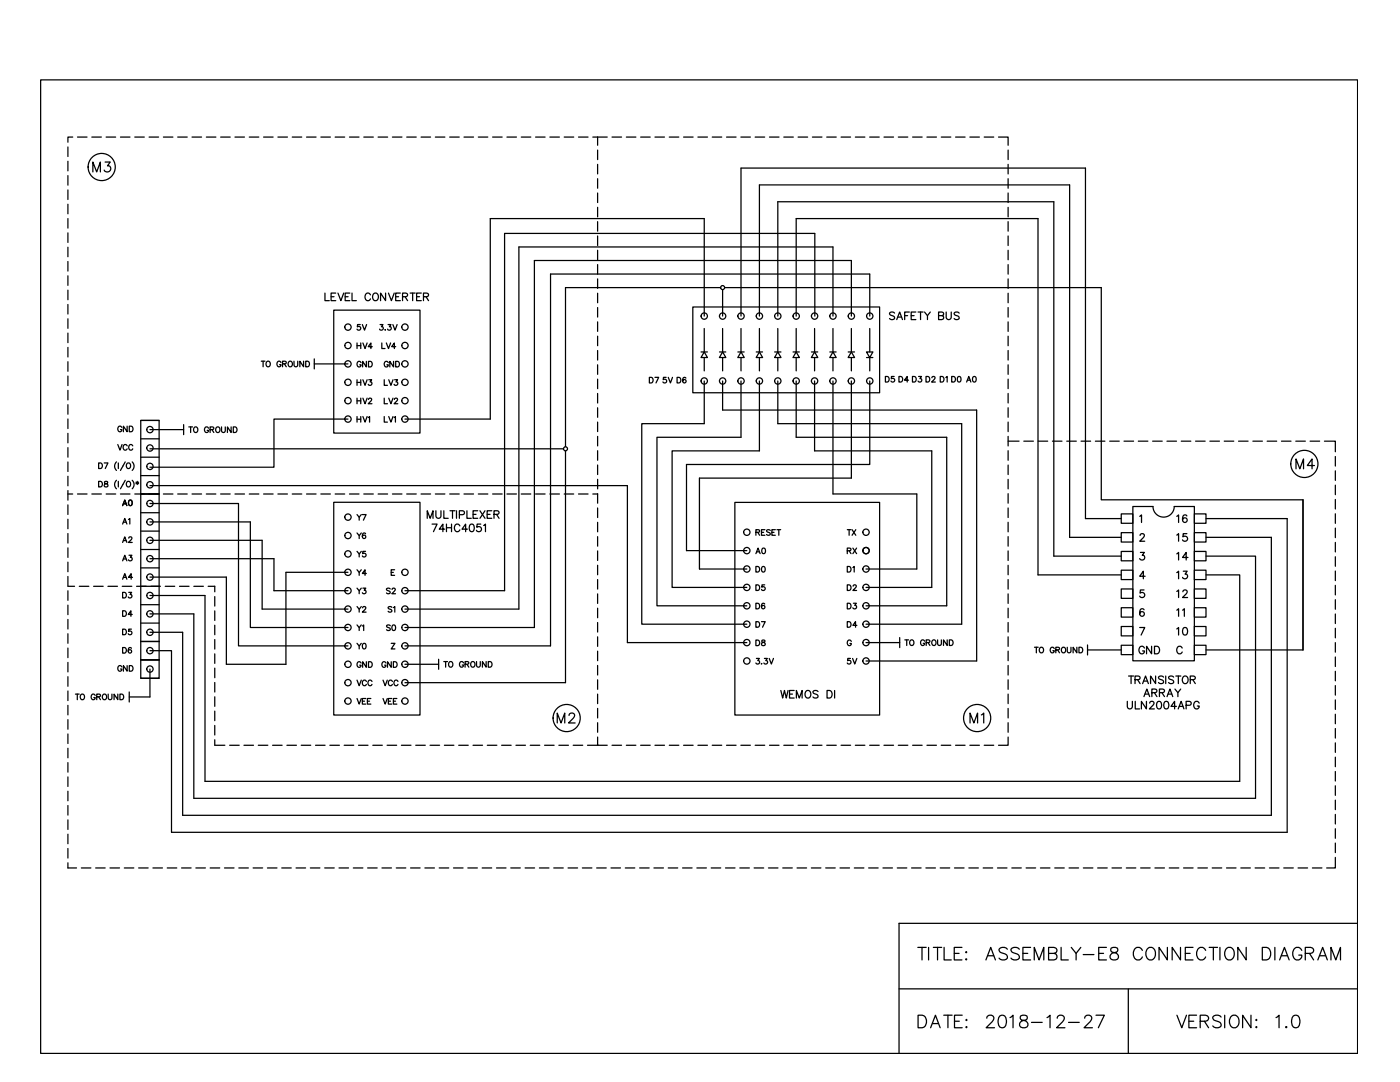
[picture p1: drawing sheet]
<svg xmlns="http://www.w3.org/2000/svg" width="279mm" height="216mm" viewBox="0 0 279 216" stroke-linecap="round" stroke-linejoin="round" font-family="sans-serif">
<g fill="none" stroke="#000" stroke-width=".25">
<path d="M147.9 33.5v29.6M151.6 36.9v26.2M64.9 58.5v1.5h.8M66.1 59.2h.6M67 58.5h-.9v1.5h.9M67.4 58.5l.6 1.5 .6-1.5M68.9 59.2h.6M69.8 58.5h-.9v1.5h.9M70.3 58.5v1.5h.8M73.9 58.8a.56 .56 0 0 0-.6-.3 .56 .56 0 0 0-.5 .6 .62 .62 0 0 0 .2 .8 .62 .62 0 0 0 .9-.1v-.2M74.5 58.7a.69 .69 0 0 1 1 .1 .69 .69 0 0 1-.1 1 .69 .69 0 0 1-1-.1 .69 .69 0 0 1 .1-1zM77 58.5v1.5l-1.1-1.5v1.5"/>
<path d="M77.5 58.5l.6 1.5 .6-1.5M79 59.2h.6M79.9 58.5h-.9v1.5h.9M80.3 59.2l.9-.1 .1-.3-.3-.3h-.7v1.5M80.8 59.2l.5 .8M81.8 58.5h1.1M82.4 58.5v1.5M83.1 59.2h.6M84.1 58.5h-1v1.5h1M84.5 59.2l.9-.1 .1-.3-.3-.3h-.7v1.5M85 59.2l.5 .8M97.8 43.6v40h-17"/>
<path d="M112.9 57.4v78.8h-32.1M140.5 43.6v19.5M144.2 57.4v5.7M66.6 61.9h17.2v24.5h-17.2zM71.3 68.4v1.1M71.3 75.8v1.1M71.3 79.4v1.2M71.3 80h.7M71.3 76.3h.7M71.3 69h.7M71.9 64.8h-.5l-.1 .4a.39 .39 0 0 1 .6 0 .39 .39 0 0 1-.1 .6 .39 .39 0 0 1-.5-.1M72 68.4v1.1"/>
<path d="M72 75.8v1.1M72 79.4v1.2M72.1 72.4a.41 .41 0 0 0-.5-.3 .41 .41 0 0 0-.3 .4 .46 .46 0 0 0 .1 .6 .46 .46 0 0 0 .6 0l.1-.3h-.3M72.3 64.8l.4 1.1 .5-1.1M72.4 79.4l.5 1.2 .4-1.2M72.4 75.8l.5 1.1 .4-1.1M72.4 68.4l.5 1.1 .4-1.1M73.1 72.1v1.1l-.7-1.1v1.1M73.5 72.1h.4a.6 .6 0 0 1 .4 .6 .6 .6 0 0 1-.4 .5h-.4zM73.5 79.7l.3-.3 .4 .3-.2 .3-.5 .6h.7M73.6 75.8h.6l-.3 .4a.37 .37 0 0 1 .2 .6 .37 .37 0 0 1-.6-.1M74.3 69.2h-.8l.5-.8v1.1"/>
<path d="M75.9 64.8h.5l-.3 .4a.37 .37 0 0 1 .3 .6 .37 .37 0 0 1-.7-.1M76.2 68.4v1.1h.6M76.7 79.4v1.2h.6M76.7 75.8v1.1h.6M76.8 65.8h.1zM77.1 68.4l.4 1.1 .5-1.1M77.4 64.8h.6l-.3 .4a.37 .37 0 0 1 .3 .6 .37 .37 0 0 1-.7-.1M77.5 72.4a.41 .41 0 0 0-.5-.3 .41 .41 0 0 0-.3 .4 .46 .46 0 0 0 .1 .6 .46 .46 0 0 0 .6 0l.1-.3h-.3M77.6 79.4l.4 1.2 .4-1.2M77.6 75.8l.4 1.1 .4-1.1M78.4 64.8l.4 1.1 .5-1.1M78.5 72.1v1.1l-.7-1.1v1.1"/>
<path d="M78.7 79.7l.2-.3 .4 .3-.1 .3-.6 .6h.8M78.8 75.8h.5l-.3 .4a.37 .37 0 0 1 .3 .6 .37 .37 0 0 1-.7-.1M79 72.1h.3a.6 .6 0 0 1 .4 .6 .6 .6 0 0 1-.4 .5h-.3zM79 69.2h-.8l.5-.8v1.1M129.6 75.3h.4a.6 .6 0 0 1 .3 .6 .6 .6 0 0 1-.3 .5h-.4zM130.7 75.3h.8l-.6 1.1M132.9 75.3h-.5v.5a.39 .39 0 0 1 .6 0 .39 .39 0 0 1-.1 .6 .39 .39 0 0 1-.6-.2M133.4 75.3l.4 1.1 .4-1.1M135.1 75.3h.4a.6 .6 0 0 1 .4 .6 .6 .6 0 0 1-.4 .5h-.4zM136.9 75.5l-.1-.1a.55 .55 0 0 0-.6 .4 .55 .55 0 0 0 .4 .6 .35 .35 0 0 0 .3-.3 .35 .35 0 0 0-.3-.4 .35 .35 0 0 0-.4 .3M138.3 61.3h37.2v17.1h-37.2zM139.9 70.2h1.3"/>
<path d="M140.5 70.2l.7 1.1h-1.3zM140.5 71.3v2.7M140.5 76v8.5h-12.4v40.1h20.9M143.6 70.2h1.2M144.2 70.2l.7 1.1h-1.3zM144.2 65.5v4.7M144.2 71.3v2.7M144.2 76v5.8h50.7v50.1h-22.1M147.3 70.2h1.2M147.9 70.2l.6 1.1h-1.3zM147.9 76v11.3h-16.8v33.6h17.9M147.9 71.3v2.7"/>
<path d="M150.9 70.2h1.3M151.6 70.2l.6 1.1h-1.3zM151.6 76v14h-17.5v27.2h14.9M151.6 71.3v2.7M154.6 70.2h1.3M155.2 70.2l.7 1.1h-1.3zM155.2 71.3v2.7M155.2 76v8.5h36.7v40.1h-19.1M158.3 70.2h1.2M158.9 70.2l.6 1.1h-1.2zM158.9 71.3v2.7M158.9 76v11.3h30v33.6h-16.1"/>
<path d="M161.9 70.2h1.3M162.6 70.2l.6 1.1h-1.3zM162.6 76v14h23.4v27.2h-13.2M162.6 71.3v2.7M162.6 63.1v-16.5h-61.9v71.3h-19.9M165.6 70.2h1.3M166.2 70.2l.7 1.1h-1.3zM166.2 76v22.6h16.8v14.9h-10.2M166.2 63.1v-13.8h-62.6v72.2h-22.8M166.2 71.3v2.7M169.3 70.2h1.2M169.9 70.2l.6 1.1h-1.2z"/>
<path d="M169.9 76v19.4h-30.3v18.1h9.4M169.9 63.1v-11.1h-63.3v73.2h-25.8M169.9 71.3v2.7M172.9 70.2h1.3l-.6 1.1zM172.9 71.3h1.3M173.6 76v16.7h-36.6v17.2h12M173.6 63.1v-8.4h-63.7v74.2h-29.1M173.6 71.3v2.7M176.7 75.1h.4a.59 .59 0 0 1 .4 .6 .59 .59 0 0 1-.4 .5h-.4zM178.5 75.1h-.6v.5a.39 .39 0 0 1 .6 0 .39 .39 0 0 1-.1 .6 .39 .39 0 0 1-.6-.2M178.5 62.5a.57 .57 0 0 0-.5-.3 .57 .57 0 0 0-.5 .4l.2 .2 .7 .3 .1 .5a.66 .66 0 0 1-1 0M179 63.8l.5-1.5 .6 1.5"/>
<path d="M179.2 63.3h.7M179.4 75.1h.4a.59 .59 0 0 1 .4 .6 .59 .59 0 0 1-.4 .5h-.4zM180.5 63h.6M181.3 75.9h-.8l.6-.8v1.1M181.5 62.3h-1v1.5M181.8 63h.6M182.1 75.1h.4a.59 .59 0 0 1 .4 .6 .59 .59 0 0 1-.4 .5h-.4zM182.8 62.3h-1v1.5h1M183.2 62.3h1M183.3 75.1h.6l-.3 .4a.37 .37 0 0 1 .3 .6 .37 .37 0 0 1-.7-.1M183.7 62.3v1.5M184.5 62.3l.6 .7v.8"/>
<path d="M184.8 75.1h.4a.59 .59 0 0 1 .4 .6 .59 .59 0 0 1-.4 .5h-.4zM185.7 62.3l-.6 .7M186 75.4l.2-.3 .4 .2-.1 .4-.6 .5h.8M187.3 62.3l.9 .1 .1 .3-.3 .3 .3 .3-.1 .4-.9 .1zM187.3 63h.7M187.6 75.1h.4a.59 .59 0 0 1 .4 .6 .59 .59 0 0 1-.4 .5h-.4zM188.8 75.3l.2-.2v1.1M188.8 62.3v1l.3 .4a.51 .51 0 0 0 .7-.4v-1M189.9 75.1h.4a.59 .59 0 0 1 .4 .6 .59 .59 0 0 1-.4 .5h-.4zM191.2 75.2a.55 .55 0 0 1 .7 .4 .55 .55 0 0 1-.4 .6l-.4-.2-.1-.4zM191.4 62.5a.57 .57 0 0 0-.5-.3 .57 .57 0 0 0-.5 .4l.2 .2 .7 .3 .1 .5a.65 .65 0 0 1-1 0M192.9 76.2l.4-1.1 .5 1.1"/>
<path d="M193.1 75.9h.5M194.2 75.2a.54 .54 0 0 1 .7 .4 .54 .54 0 0 1-.4 .6l-.4-.2v-.4zM19.7 92.4h.4a.6 .6 0 0 1 .3 .5 .6 .6 0 0 1-.3 .6h-.4zM19.7 96h.4a.6 .6 0 0 1 .3 .6 .6 .6 0 0 1-.3 .6h-.4zM20.8 92.4h.7l-.5 1.1M20.9 96.1v.3l.6 .4a.37 .37 0 0 1-.3 .4 .37 .37 0 0 1-.4-.4l.7-.5-.1-.2zM23.2 92.2a1.15 1.15 0 0 0 0 1.7M23.2 95.8a1.14 1.14 0 0 0 0 1.7M23.5 88.7l.4 1.1 .5-1.1M23.6 92.4v1.1M23.6 96v1.2M24.3 85.3a.45 .45 0 0 0-.6-.2 .45 .45 0 0 0-.2 .6 .4 .4 0 0 0 .4 .5 .4 .4 0 0 0 .4-.5h-.3"/>
<path d="M25 92.2l-1 1.7M25 95.8l-1 1.7M25.3 92.5a.48 .48 0 0 1 .8 .4 .48 .48 0 0 1-.8 .4l-.1-.2zM25.4 85v1.2l-.8-1.2v1.2M25.4 89a.41 .41 0 0 0-.5-.3 .41 .41 0 0 0-.3 .4 .46 .46 0 0 0 .1 .6 .46 .46 0 0 0 .6 0l.1-.1M25.4 96.1a.52 .52 0 0 1 .7 .5 .52 .52 0 0 1-.7 .5l-.2-.4zM25.8 85h.4a.59 .59 0 0 1 .4 .6 .59 .59 0 0 1-.4 .6h-.4zM25.8 99.8a.55 .55 0 0 1 .7 .4 .55 .55 0 0 1-.4 .7l-.4-.2-.1-.4zM26.4 92.2a1.15 1.15 0 0 1 0 1.7M26.4 95.8a1.14 1.14 0 0 1 0 1.7M26.5 89a.41 .41 0 0 0-.5-.3 .41 .41 0 0 0-.3 .4 .46 .46 0 0 0 .1 .6 .46 .46 0 0 0 .6 0l.1-.1M27.1 96.2l.6 .3"/>
<path d="M27.4 96v.7M27.7 96.2l-.6 .3M28.1 98.6h3.7v36.7h-3.7zM28.1 83.9h3.7v14.7h-3.7zM28.1 98.6h3.7M28.1 87.6h3.7M28.1 91.2h3.7M28.1 94.9h3.7M28.1 83.9h3.7M29.9 96.9h95.3v31.3h23.8M29.9 89.6h83M69.4 83.6h-14.7v9.6h-24.8"/>
<path d="M71.3 83.1v1.1M71.3 83.7h.7M72 83.1v1.1M72.4 83.1l.5 1.1 .4-1.1M73.5 83.3l.3-.2v1.1M76.7 83.1v1.1h.6M77.6 83.1l.4 1.1 .4-1.1M78.6 83.3l.3-.2v1.1M24.5 118.2h.3a.6 .6 0 0 1 .4 .6 .6 .6 0 0 1-.4 .5h-.3zM24.5 100.9l.4-1.1 .4 1.1M24.5 104.6l.4-1.1 .4 1.1M24.5 108.2l.4-1.1 .4 1.1"/>
<path d="M24.5 111.9l.4-1.1 .4 1.1M24.5 115.6l.4-1.1 .4 1.1M24.6 100.5h.6M24.6 104.2h.6M24.6 107.9h.6M24.6 111.5h.6M24.6 115.2h.6M25.6 103.7l.3-.2v1.1M25.7 118.2h.6l-.3 .4a.37 .37 0 0 1 .2 .6 .37 .37 0 0 1-.6-.1M25.7 107.4l.2-.3 .4 .2-.1 .4-.6 .5h.8M25.7 110.8h.6l-.3 .4a.37 .37 0 0 1 .3 .6 .37 .37 0 0 1-.7-.1M26.4 115.2h-.8l.6-.7v1.1"/>
<path d="M28.1 102.3h3.7M28.1 106h3.7M28.1 109.6h3.7M28.1 113.3h3.7M28.1 117h3.7M29.9 100.5h17.7v28.4h21.8M29.9 104.1h20.1v21.1h19.4M29.9 107.8h22.4v13.7h17.1M29.9 111.5h24.8v6.4h14.7M29.9 118.8h11v37.1M66.6 100.2h17.2v42.5h-17.2zM69.4 114.2h-12.3v18.4h-11.9v-17.4h-15.3"/>
<path d="M71.3 117.4l.4 .5v.6M71.3 113.7l.4 .5v.6M71.3 110l.4 .6v.5M71.3 106.3l.4 .6v.6M71.3 102.7l.4 .5v.6M72.1 117.4l-.4 .5M72.1 113.7l-.4 .5M72.1 110l-.4 .6M72.1 106.3l-.4 .6M72.1 102.7l-.4 .5M72.3 102.7h.8l-.6 1.1M72.4 117.4h.6l-.3 .4a.37 .37 0 0 1 .3 .6 .37 .37 0 0 1-.7-.1"/>
<path d="M73 110h-.6v.5a.39 .39 0 0 1 .6 0 .39 .39 0 0 1-.1 .6 .39 .39 0 0 1-.6-.2M73 106.5l-.1-.1a.54 .54 0 0 0-.7 .4 .54 .54 0 0 0 .4 .7 .35 .35 0 0 0 .4-.4 .35 .35 0 0 0-.3-.3 .35 .35 0 0 0-.4 .3M73.1 114.4h-.8l.6-.7v1.1M77.9 117.5l-.3-.1-.5 .1 .1 .3 .7 .4-.3 .3-.5-.2M78.1 114.2h.4M78.2 117.6l.3-.2 .4 .2-.2 .3-.5 .6h.7M78.8 113.7h-.7v1.1h.7M85.3 103.4v-1.5l.5 1.5 .6-1.5v1.5M86.2 104.6h1l-.7 1.5M87 101.9v1.1l.4 .4a.51 .51 0 0 0 .6-.4v-1.1M88.6 101.9v1.5h.8M88.8 105.6h-1.1l.7-1v1.5"/>
<path d="M89.1 104.6v1.5M89.1 105.3h1M89.8 101.9h1M90.1 104.6v1.5M90.3 101.9v1.5M91.1 101.9v1.5M91.7 102.7l.8-.1 .2-.2-.1-.3-.9-.2v1.5M91.8 104.9a.56 .56 0 0 0-.7-.3 .56 .56 0 0 0-.4 .6 .61 .61 0 0 0 .2 .8 .61 .61 0 0 0 .9-.3M93.2 101.9v1.5h.9M93.3 105.6h-1.1l.7-1v1.5M93.9 104.7a.47 .47 0 0 1 .7 .2 .7 .7 0 0 1 0 .8 .7 .7 0 0 1-.7 .3l-.3-.6zM94.4 102.6h.6"/>
<path d="M95.3 101.9h-.9v1.5h.9M95.8 101.9l1 1.5M95.9 104.6h-.7v.6a.53 .53 0 0 1 .8 0 .53 .53 0 0 1-.1 .8 .53 .53 0 0 1-.8-.2M96.5 104.9l.4-.3v1.5M96.8 101.9l-1 1.5M97.2 102.6h.6M98.2 101.9h-1v1.5h1M98.6 102.6h.9l.1-.4-.4-.3h-.6v1.5M99.1 102.6l.5 .8M146.7 100.2h28.8v42.5h-28.8zM150.9 116.7h.3a.6 .6 0 0 1 .4 .6 .6 .6 0 0 1-.4 .5h-.3zM150.9 113h.3a.6 .6 0 0 1 .4 .6 .6 .6 0 0 1-.4 .5h-.3z"/>
<path d="M150.9 110.5l.4-1.1 .4 1.1M150.9 106.2h.6l.1-.3-.3-.2h-.4v1.1M151 110.1h.5M151.2 106.2l.4 .6M152 106.2h.4M152.1 113.1a.54 .54 0 0 1 .7 .4 .54 .54 0 0 1-.4 .6l-.4-.2v-.4zM152.2 109.4a.54 .54 0 0 1 .6 .4 .54 .54 0 0 1-.3 .7l-.4-.2-.1-.5zM152.6 116.7h-.5l-.1 .5a.39 .39 0 0 1 .6 0 .39 .39 0 0 1-.1 .6 .39 .39 0 0 1-.5-.2M152.7 105.7h-.7v1.1h.7M153.7 105.9l-.2-.2-.5 .2 .1 .2 .6 .4-.2 .3-.5-.2M154 106.2h.5M154.7 105.7h-.7v1.1h.7"/>
<path d="M155.1 105.7h.7M155.4 105.7v1.1M169.1 116.7h.4a.6 .6 0 0 1 .3 .6 .6 .6 0 0 1-.3 .5h-.4zM169.1 113h.4a.6 .6 0 0 1 .3 .6 .6 .6 0 0 1-.3 .5h-.4zM169.1 109.9l.6-.1 .1-.2-.2-.2h-.5v1.1M169.1 105.7h.7M169.5 109.9l.3 .6M169.5 105.7v1.1M170 105.7l.8 1.1M170.2 113.2l.3-.2v1.1M170.2 109.4l.8 1.1M170.3 117l.2-.3 .4 .2-.2 .4-.5 .5h.8"/>
<path d="M170.8 105.7l-.8 1.1M171 109.4l-.8 1.1M223.8 102.5h2.3v1.9h-2.3zM223.8 110h2.3v1.9h-2.3zM223.8 106.3h2.3v1.9h-2.3zM223.8 117.5h2.3v1.9h-2.3zM223.8 113.8h2.3v1.8h-2.3zM226.1 101.1h4l.2 .8 .4 .6 .7 .5 .8 .2 .8-.1 .7-.5 .5-.7 .1-.8h4.1v30.8h-12.3zM227.5 103l.3-.3v1.6M227.5 106.8l.3-.3h.3l.3 .3-.2 .5-.7 .7h1M227.6 110.2h.8l-.4 .6a.5 .5 0 0 1 .3 .8 .5 .5 0 0 1-.8-.1M228.3 117.7h-.7l-.1 .7a.53 .53 0 0 1 .8 0 .53 .53 0 0 1-.1 .8 .53 .53 0 0 1-.7-.3"/>
<path d="M228.5 115h-1l.7-1v1.5M234.8 103l.4-.3v1.6M234.8 106.8l.4-.3v1.5M234.8 110.5l.4-.3v1.5M234.8 114.3l.4-.3v1.5M234.8 118l.4-.3v1.5M236.1 118.1l.3-.4h.2l.3 .3-.2 .5-.7 .7h1M236.1 114h.8l-.4 .6a.5 .5 0 0 1 .4 .8 .5 .5 0 0 1-.9-.2M236.9 103a.43 .43 0 0 0-.4-.3 .43 .43 0 0 0-.4 .3 .88 .88 0 0 0 .3 1.3 .47 .47 0 0 0 .5-.5 .47 .47 0 0 0-.4-.5 .47 .47 0 0 0-.5 .5M236.9 106.5h-.8v.6a.54 .54 0 0 1 .8 0 .54 .54 0 0 1-.1 .8 .54 .54 0 0 1-.8-.2M237.1 111.2h-1.1l.7-1v1.5M238.4 102.5h2.3v1.9h-2.3z"/>
<path d="M238.4 110h2.3v1.9h-2.3zM238.4 106.3h2.3v1.9h-2.3zM238.4 117.5h2.3v1.9h-2.3zM238.4 113.8h2.3v1.8h-2.3zM24.3 133.1a.45 .45 0 0 0-.6-.2 .45 .45 0 0 0-.2 .6 .4 .4 0 0 0 .4 .4 .4 .4 0 0 0 .4-.4h-.3M24.5 121.9h.3a.59 .59 0 0 1 .4 .5 .59 .59 0 0 1-.4 .6h-.3zM24.5 125.5h.3a.6 .6 0 0 1 .4 .6 .6 .6 0 0 1-.4 .6h-.3zM24.5 129.2h.3a.6 .6 0 0 1 .4 .6 .6 .6 0 0 1-.4 .5h-.3zM25.4 132.8v1.1l-.8-1.1v1.1M25.8 132.8h.4a.59 .59 0 0 1 .4 .6 .59 .59 0 0 1-.4 .5h-.4zM26.2 125.5h-.5l-.1 .5a.39 .39 0 0 1 .6 0 .39 .39 0 0 1 0 .6 .39 .39 0 0 1-.6-.2M26.2 129.4v-.1a.55 .55 0 0 0-.7 .4 .55 .55 0 0 0 .4 .6 .35 .35 0 0 0 .4-.3 .35 .35 0 0 0-.3-.4 .35 .35 0 0 0-.4 .4"/>
<path d="M26.4 122.6h-.8l.5-.7v1.1M28.1 120.7h3.7M28.1 124.3h3.7M28.1 128h3.7M28.1 131.7h3.7M28.1 135.3h3.7M29.9 129.8h4.3v36.3M29.9 122.5h8.8v36.8M29.9 126.2h6.6v36.5M68.8 125.2a.63 .63 0 0 0 .9 .6 .63 .63 0 0 0 .2-1 .63 .63 0 0 0-1 .2l-.1 .2M71.3 135.7l.4 1.1 .4-1.1M71.3 121l.4 .6v.5"/>
<path d="M71.3 124.7l.4 .5v.6M71.3 128.4l.4 .5v.6M71.3 139.4l.4 1.1 .4-1.1M72.1 132.3a.41 .41 0 0 0-.5-.3 .41 .41 0 0 0-.3 .5 .46 .46 0 0 0 .1 .6 .46 .46 0 0 0 .6-.1l.1-.3h-.3M72.1 121l-.4 .6M72.1 124.7l-.4 .5M72.1 128.4l-.4 .5M72.3 124.9l.3-.2v1.1M72.3 139.9h.4M72.4 121.3l.2-.3 .4 .2-.1 .4-.6 .5h.8M72.5 128.4a.55 .55 0 0 1 .6 .4 .55 .55 0 0 1-.4 .7l-.3-.2-.1-.5zM73 139.4h-.7v1.1h.7"/>
<path d="M73.1 132v1.2l-.7-1.2v1.2M73.1 136a.45 .45 0 0 0-.6-.2 .45 .45 0 0 0-.2 .6 .41 .41 0 0 0 .3 .4 .41 .41 0 0 0 .5-.2M73.3 139.9h.5M73.5 132h.4a.6 .6 0 0 1 .4 .6 .6 .6 0 0 1-.4 .6h-.4zM74 139.4h-.7v1.1h.7M74.2 136a.45 .45 0 0 0-.6-.2 .45 .45 0 0 0-.2 .6 .41 .41 0 0 0 .4 .4 .41 .41 0 0 0 .4-.2M76.4 135.7l.5 1.1 .4-1.1M76.4 139.4l.5 1.1 .4-1.1M77 132.3a.41 .41 0 0 0-.5-.3 .41 .41 0 0 0-.3 .5 .46 .46 0 0 0 .2 .6 .46 .46 0 0 0 .6-.1v-.3h-.2M77.5 139.9h.4M77.9 124.9l-.3-.2-.5 .2 .1 .2 .7 .4-.3 .3-.5-.1M78.1 128.4h.7l-.7 1.1h.7"/>
<path d="M78.1 132v1.2l-.8-1.2v1.2M78.2 139.4h-.7v1.1h.7M78.2 121.2l-.3-.2-.4 .2 .1 .3 .5 .2 .1 .3-.3 .1-.4-.1M78.3 136a.45 .45 0 0 0-.6-.2 .45 .45 0 0 0-.2 .6 .41 .41 0 0 0 .3 .4 .41 .41 0 0 0 .5-.2M78.4 124.8a.54 .54 0 0 1 .6 .4 .54 .54 0 0 1-.4 .6l-.3-.2-.1-.4zM78.5 132h.4a.6 .6 0 0 1 .4 .6 .6 .6 0 0 1-.4 .6h-.4zM78.5 139.9h.4M78.5 121.2l.3-.2v1.1M79.2 139.4h-.7v1.1h.7M79.4 136a.45 .45 0 0 0-.6-.2 .45 .45 0 0 0-.2 .6 .41 .41 0 0 0 .4 .4 .41 .41 0 0 0 .4-.2M80.2 125.2a.63 .63 0 0 0 .9 .6 .63 .63 0 0 0 .2-1 .63 .63 0 0 0-1.1 .2v.2M150.9 127.7h.3a.6 .6 0 0 1 .4 .6 .6 .6 0 0 1-.4 .5h-.3z"/>
<path d="M150.9 124h.3a.6 .6 0 0 1 .4 .6 .6 .6 0 0 1-.4 .6h-.3zM150.9 120.4h.3a.6 .6 0 0 1 .4 .5 .6 .6 0 0 1-.4 .6h-.3zM151 131.4h.5l-.3 .4a.37 .37 0 0 1 .3 .6 .37 .37 0 0 1-.6-.1M151.9 132.4h.1zM152 124h.7l-.5 1.2M152.1 127.8v.3l.6 .4a.37 .37 0 0 1-.4 .3 .37 .37 0 0 1-.3-.3l.7-.5-.1-.2zM152.6 131.4h.5l-.3 .4a.37 .37 0 0 1 .3 .6 .37 .37 0 0 1-.6-.1M152.6 120.5v-.1a.55 .55 0 0 0-.7 .4 .55 .55 0 0 0 .4 .7 .35 .35 0 0 0 .4-.3 .35 .35 0 0 0-.4-.4 .35 .35 0 0 0-.3 .3M153.5 131.4l.4 1.1 .5-1.1M155.8 137.8l.4 1.5 .4-1.5 .3 1.5 .4-1.5M157.6 138.5h.5M158.5 137.8h-.9v1.5h.9"/>
<path d="M158.9 139.3v-1.5l.6 1.5 .6-1.5v1.5M160.8 138a.69 .69 0 0 1 1 .1 .69 .69 0 0 1-.1 1 .69 .69 0 0 1-1-.1 .69 .69 0 0 1 .1-1zM163.3 138a.57 .57 0 0 0-.6-.2 .57 .57 0 0 0-.5 .3l.2 .3 .7 .2 .2 .5a.66 .66 0 0 1-1.1 0M165.1 137.8h.5a.81 .81 0 0 1 .5 .7 .81 .81 0 0 1-.5 .8h-.5zM166.6 137.8v1.5M169.1 124h.4a.59 .59 0 0 1 .3 .6 .59 .59 0 0 1-.3 .6h-.4zM169.1 120.4h.4a.6 .6 0 0 1 .3 .5 .6 .6 0 0 1-.3 .6h-.4zM169.7 131.4h-.5v.5a.39 .39 0 0 1 .5 0 .39 .39 0 0 1 0 .6 .39 .39 0 0 1-.6-.2M169.9 128a.45 .45 0 0 0-.6-.2 .45 .45 0 0 0-.2 .6 .4 .4 0 0 0 .4 .4 .4 .4 0 0 0 .4-.4h-.3M170.2 131.4l.4 1.1 .4-1.1M170.3 120.4h.6l-.3 .4a.37 .37 0 0 1 .3 .6 .37 .37 0 0 1-.7-.1M171 124.8h-.8l.5-.8v1.2"/>
<path d="M223.8 125h2.3v1.9h-2.3zM223.8 121.3h2.3v1.8h-2.3zM223.8 128.8h2.3v1.8h-2.3zM225 139.9v1.1a.51 .51 0 0 0 .5 .5 .51 .51 0 0 0 .5-.5v-1.1M225.2 134.9h1M225.7 134.9v1.5M226.5 135.6l.9-.1 .1-.3-.3-.3h-.7v1.5M226.6 139.9v1.6h.8M227 135.6l.5 .8M227.5 125.2h1l-.8 1.5M228 136.4l.6-1.5 .6 1.5M228.3 135.9h.7"/>
<path d="M228.3 139l.6-1.5 .5 1.5M228.3 121.7a.43 .43 0 0 0-.4-.2 .43 .43 0 0 0-.4 .2 .89 .89 0 0 0 .4 1.3 .47 .47 0 0 0 .5-.4 .47 .47 0 0 0-.4-.6 .47 .47 0 0 0-.5 .5M228.4 129.3a.56 .56 0 0 0-.6-.4 .56 .56 0 0 0-.5 .6 .61 .61 0 0 0 .3 .9 .61 .61 0 0 0 .8-.3v-.2h-.4M228.5 138.5h.7M228.8 139.9v1.6l-1-1.6v1.6M229.8 129v1.5l-1-1.5v1.5M229.9 138.2l.8-.1 .2-.3-.4-.3h-.6v1.5M230.4 138.2l.5 .8M230.4 129h.5a.81 .81 0 0 1 .5 .7 .81 .81 0 0 1-.5 .8h-.5zM230.6 134.9v1.5l-1-1.5v1.5M231.4 138.2l.9-.1 .1-.3-.4-.3h-.6v1.5M231.9 138.2l.5 .8"/>
<path d="M232.2 135.1a.57 .57 0 0 0-.5-.2 .57 .57 0 0 0-.5 .4l.1 .2 .8 .3 .1 .4a.65 .65 0 0 1-1 0M232.6 134.9v1.5M232.9 139l.6-1.5 .6 1.5M233.1 138.5h.7M234.2 135.1a.57 .57 0 0 0-.5-.2 .57 .57 0 0 0-.5 .4l.2 .2 .7 .3 .1 .4a.65 .65 0 0 1-1 0M234.5 137.5l.6 .7v.8M234.7 134.9h1M234.8 121.7l.4-.2v1.5M234.8 125.5l.4-.3v1.5M235.2 134.9v1.5M235.6 137.5l-.5 .7M235.9 129.3a.56 .56 0 0 0-.6-.4 .56 .56 0 0 0-.5 .6 .61 .61 0 0 0 .3 .9 .61 .61 0 0 0 .8-.3"/>
<path d="M236 121.7l.4-.2v1.5M236.2 125.3a.47 .47 0 0 1 .7 .2 .7 .7 0 0 1 .1 .8 .7 .7 0 0 1-.8 .3l-.2-.5zM236.2 135a.75 .75 0 0 1 1 .5 .75 .75 0 0 1-.5 .9 .79 .79 0 0 1-.8-.6 .79 .79 0 0 1 .3-.8zM237.5 135.6l.9-.1 .2-.3-.4-.3h-.7v1.5M238 135.6l.6 .8M238.4 125h2.3v1.9h-2.3zM238.4 121.3h2.3v1.8h-2.3zM238.4 128.8h2.3v1.8h-2.3zM229.5 140.3l.2-.4h.3l.3 .3-.2 .5-.7 .8h1M231 140a.47 .47 0 0 1 .7 .2l.1 .4a.65 .65 0 0 1-.6 .9 .96 .96 0 0 1-.2-1.5zM232.5 140a.47 .47 0 0 1 .7 .2 .7 .7 0 0 1 .1 .9 .7 .7 0 0 1-.8 .3l-.2-.6zM234.8 141h-1.1l.7-1.1v1.6"/>
<path d="M235.1 141.5l.6-1.6 .6 1.6M235.4 141h.7M236.7 140.7h.9l.1-.3-.1-.3-.9-.2v1.6M239.3 140.3a.56 .56 0 0 0-.6-.4 .56 .56 0 0 0-.5 .6 .61 .61 0 0 0 .3 .9 .61 .61 0 0 0 .8-.3v-.2h-.3"/>
<circle cx="69.4" cy="72.6" r=".63"/>
<circle cx="69.4" cy="80" r=".63"/>
<circle cx="69.4" cy="76.3" r=".63"/>
<circle cx="69.4" cy="68.9" r=".63"/>
<circle cx="69.4" cy="65.3" r=".63"/>
<circle cx="80.8" cy="72.6" r=".63"/>
<circle cx="80.8" cy="80" r=".63"/>
<circle cx="80.8" cy="76.3" r=".63"/>
<circle cx="80.8" cy="68.9" r=".63"/>
<circle cx="80.8" cy="65.3" r=".63"/>
<circle cx="140.5" cy="76" r=".63"/>
<circle cx="140.5" cy="63.1" r=".63"/>
<circle cx="144.2" cy="76" r=".63"/>
<circle cx="144.2" cy="63.1" r=".63"/>
<circle cx="147.9" cy="76" r=".63"/>
<circle cx="147.9" cy="63.1" r=".63"/>
<circle cx="151.6" cy="76" r=".63"/>
<circle cx="151.6" cy="63.1" r=".63"/>
<circle cx="155.2" cy="76" r=".63"/>
<circle cx="155.2" cy="63.1" r=".63"/>
<circle cx="158.9" cy="76" r=".63"/>
<circle cx="158.9" cy="63.1" r=".63"/>
<circle cx="162.6" cy="76" r=".63"/>
<circle cx="162.6" cy="63.1" r=".63"/>
<circle cx="166.2" cy="76" r=".63"/>
<circle cx="166.2" cy="63.1" r=".63"/>
<circle cx="169.9" cy="76" r=".63"/>
<circle cx="169.9" cy="63.1" r=".63"/>
<circle cx="173.6" cy="76" r=".63"/>
<circle cx="173.6" cy="63.1" r=".63"/>
<circle cx="29.9" cy="85.7" r=".63"/>
<circle cx="29.9" cy="96.7" r=".63"/>
<circle cx="29.9" cy="89.4" r=".63"/>
<circle cx="29.9" cy="93.1" r=".63"/>
<circle cx="69.4" cy="83.6" r=".63"/>
<circle cx="80.8" cy="83.6" r=".63"/>
<circle cx="29.9" cy="115.2" r=".63"/>
<circle cx="29.9" cy="100.5" r=".63"/>
<circle cx="29.9" cy="107.8" r=".63"/>
<circle cx="29.9" cy="118.8" r=".63"/>
<circle cx="29.9" cy="104.1" r=".63"/>
<circle cx="29.9" cy="111.5" r=".63"/>
<circle cx="69.4" cy="110.5" r=".63"/>
<circle cx="69.4" cy="117.9" r=".63"/>
<circle cx="69.4" cy="106.9" r=".63"/>
<circle cx="69.4" cy="114.2" r=".63"/>
<circle cx="69.4" cy="103.2" r=".63"/>
<circle cx="80.8" cy="117.9" r=".63"/>
<circle cx="80.8" cy="114.2" r=".63"/>
<circle cx="149" cy="113.5" r=".63"/>
<circle cx="149" cy="106.2" r=".63"/>
<circle cx="149" cy="117.2" r=".63"/>
<circle cx="149" cy="109.9" r=".63"/>
<circle cx="172.8" cy="113.5" r=".63"/>
<circle cx="172.8" cy="106.2" r=".63"/>
<circle cx="172.8" cy="117.2" r=".63"/>
<circle cx="172.8" cy="109.9" r=".63"/>
<circle cx="29.9" cy="133.5" r=".63"/>
<circle cx="29.9" cy="129.8" r=".63"/>
<circle cx="29.9" cy="126.2" r=".63"/>
<circle cx="29.9" cy="122.5" r=".63"/>
<circle cx="69.4" cy="139.9" r=".63"/>
<circle cx="69.4" cy="136.2" r=".63"/>
<circle cx="69.4" cy="132.5" r=".63"/>
<circle cx="69.4" cy="128.9" r=".63"/>
<circle cx="69.4" cy="121.5" r=".63"/>
<circle cx="80.8" cy="139.9" r=".63"/>
<circle cx="80.8" cy="136.2" r=".63"/>
<circle cx="80.8" cy="132.5" r=".63"/>
<circle cx="80.8" cy="128.9" r=".63"/>
<circle cx="80.8" cy="121.5" r=".63"/>
<circle cx="149" cy="131.9" r=".63"/>
<circle cx="149" cy="128.2" r=".63"/>
<circle cx="149" cy="120.9" r=".63"/>
<circle cx="149" cy="124.6" r=".63"/>
<circle cx="172.8" cy="131.9" r=".63"/>
<circle cx="172.8" cy="128.2" r=".63"/>
<circle cx="172.8" cy="120.9" r=".63"/>
<circle cx="172.8" cy="124.6" r=".63"/>
</g>
<circle cx="112.9" cy="89.6" r=".4" fill="#fff"/>
<g fill="none" stroke="#000" stroke-width=".25">
<path d="M8.1 15.9h262.8v194.3h-262.8zM147.9 33.5h68.7v70h7.2M151.6 36.9h61.9v70.3h10.3M112.9 57.4h106.9M155.2 63.1v-22.8h55.1v70.7h13.5M158.9 63.1v-19.5h48.3v71.1h16.6M240.7 114.7h6.7v41.2h-206.5M240.7 111h9.9v48.3h-211.9M240.7 107.2h13v55.5h-217.2M240.7 103.5h16.2v62.6h-222.7"/>
<circle cx="112.9" cy="89.6" r=".4"/>
</g>
<circle cx="144.2" cy="57.4" r=".4" fill="#fff"/>
<g fill="none" stroke="#000" stroke-width=".25">
<path d="M13.6 29.3v1.9M13.6 32.2v1.9M13.6 35v1.9M13.6 37.9v1.9M14.5 27.4h-.9v1M15.5 27.4h1.9M18.3 27.4h1.9M18.5 34.3v-2l.8 2 .7-2v2M21 32.3h1l-.6 .8a.66 .66 0 0 1 .6 1 .66 .66 0 0 1-1.1 0l-.1-.2M21.2 27.4h1.9M24 27.4h1.9M26.9 27.4h1.9"/>
<path d="M29.8 27.4h1.9M32.6 27.4h1.9M35.5 27.4h1.9M38.3 27.4h1.9M41.2 27.4h1.9M44 27.4h1.9M46.9 27.4h1.9M49.7 27.4h2M52.6 27.4h1.9M55.5 27.4h1.9M58.3 27.4h1.9M61.2 27.4h1.9"/>
<path d="M64 27.4h1.9M66.9 27.4h1.9M69.7 27.4h1.9M72.6 27.4h1.9M75.5 27.4h1.9M78.3 27.4h1.9M81.2 27.4h1.9M84 27.4h1.9M86.9 27.4h1.9M89.7 27.4h1.9M92.6 27.4h1.9M95.5 27.4h1.9"/>
<path d="M98.3 27.4h1.9M101.2 27.4h1.9M104 27.4h1.9M106.9 27.4h1.9M109.7 27.4h1.9M112.6 27.4h1.9M115.5 27.4h1.9M118.3 27.4h2.9M119.3 27.4v1.6M119.3 29.9v1.9M119.3 32.8v1.9M119.3 35.7v1.9"/>
<path d="M119.3 38.5v1.9M122.1 27.4h1.9M125 27.4h1.9M127.9 27.4h1.9M130.7 27.4h1.9M133.6 27.4h1.9M136.4 27.4h1.9M139.3 27.4h1.9M142.1 27.4h1.9M145 27.4h1.9M147.9 27.4h1.9M150.7 27.4h1.9"/>
<path d="M153.6 27.4h1.9M156.4 27.4h1.9M159.3 27.4h1.9M162.1 27.4h1.9M165 27.4h1.9M167.8 27.4h2M170.7 27.4h1.9M173.6 27.4h1.9M176.4 27.4h1.9M179.3 27.4h1.9M182.1 27.4h1.9M185 27.4h1.9"/>
<path d="M187.8 27.4h2M190.7 27.4h1.9M193.6 27.4h1.9M196.4 27.4h1.9M199.3 27.4h1.9v1.6M201.2 29.9v1.9M201.2 32.8v1.9M201.2 35.7v1.9M201.2 38.5v1.9M13.6 40.8v1.9M13.6 43.6v1.9M13.6 46.5v1.9"/>
<path d="M13.6 49.3v1.9M13.6 52.2v1.9M13.6 55v1.9M13.6 57.9v1.9M97.8 43.6h42.7M119.3 41.4v1.9M119.3 44.2v1.9M119.3 47.1v1.9M119.3 49.9v1.9M119.3 52.8v1.9M119.3 55.7v1.9M119.3 58.5v1.9"/>
<path d="M201.2 41.4v1.9M201.2 44.2v1.9M201.2 47.1v1.9M201.2 49.9v1.9M201.2 52.8v1.9M201.2 55.7v1.9M201.2 58.5v1.9M219.8 57.4v42.3h40.2v30h-19.3M13.6 60.8v1.9M13.6 63.6v1.9M13.6 66.5v1.9M13.6 69.3v1.9"/>
<path d="M13.6 72.2v1.9M13.6 75v1.9M13.6 77.9v1.9M52.1 72.1h.8M52.5 72.1v1.1M53.2 72.2a.48 .48 0 0 1 .8 .4 .48 .48 0 0 1-.8 .4l-.1-.2zM56.1 72.3a.41 .41 0 0 0-.5-.2 .41 .41 0 0 0-.3 .4 .46 .46 0 0 0 .1 .6 .46 .46 0 0 0 .6-.1l.1-.2h-.3M56.4 72.6l.6-.1 .1-.2-.2-.2h-.5v1.1M56.8 72.6l.3 .6M57.6 72.2a.48 .48 0 0 1 .8 .4 .48 .48 0 0 1-.8 .4l-.1-.2zM58.7 72.1v.8l.3 .3 .3-.1 .1-.2v-.8M60.6 72.1v1.1l-.8-1.1v1.1"/>
<path d="M61 72.1h.4a.6 .6 0 0 1 .4 .5 .6 .6 0 0 1-.4 .6h-.4zM62.7 72.6h6.7M62.7 71.6v2M119.3 61.4v1.9M119.3 64.2v1.9M119.3 67.1v1.9M119.3 69.9v1.9M119.3 72.8v1.9M119.3 75.7v1.9M119.3 78.5v1.9M140.5 65.5v4.7M147.9 65.5v4.7"/>
<path d="M151.6 65.5v4.7M155.2 65.5v4.7M158.9 65.5v4.7M162.6 65.5v4.7M166.2 65.5v4.7M169.9 65.5v4.7M173.6 65.5v4.7M201.2 61.4v1.9M201.2 64.2v1.9M201.2 67.1v1.9M201.2 69.9v1.9M201.2 72.8v1.9"/>
<path d="M201.2 75.7v1.9M201.2 78.5v1.9M13.6 98.6h.9M13.6 80.8v1.9M13.6 83.6v1.9M13.6 86.5v1.9M13.6 89.3v1.9M13.6 92.2v1.9M13.6 95v1.9M13.6 97.9v1.9M15.5 98.6h1.9M18.3 98.6h1.9"/>
<path d="M21.2 98.6h1.9M24 98.6h1.9M26.9 98.6h1.9M29.8 98.6h1.9M29.9 85.7h6.7M32.6 98.6h1.9M35.5 98.6h1.9M36.6 84.7v2M37.7 85.2h.7M38 85.2v1.1M38.3 98.6h1.9M38.7 85.3a.48 .48 0 0 1 .8 .4 .48 .48 0 0 1-.8 .4l-.1-.2z"/>
<path d="M41.2 98.6h1.9M41.6 85.5a.41 .41 0 0 0-.5-.3 .41 .41 0 0 0-.3 .4 .46 .46 0 0 0 .2 .6 .46 .46 0 0 0 .6-.1v-.2h-.3M41.9 85.7h.7l.1-.3-.3-.2h-.5v1.1M42.3 85.7l.4 .6M43.1 85.3a.48 .48 0 0 1 .8 .4 .48 .48 0 0 1-.8 .4l-.1-.2zM44 98.6h1.9M44.2 85.2v.8l.3 .3 .4-.2 .1-.9M46.1 85.2v1.1l-.7-1.1v1.1M46.6 85.2h.3a.6 .6 0 0 1 .4 .5 .6 .6 0 0 1-.4 .6h-.3zM46.9 98.6h1.9M49.7 98.6h2M52.6 98.6h1.9"/>
<path d="M55.5 98.6h1.9M58.3 98.6h1.9M61.2 98.6h1.9M64 98.6h1.9M66.9 98.6h1.9M69.7 98.6h1.9M72.6 98.6h1.9M75.5 98.6h1.9M78.3 98.6h1.9M81.2 98.6h1.9M84 98.6h1.9M86.9 98.6h1.9"/>
<path d="M89.7 98.6h1.9M92.6 98.6h1.9M95.5 98.6h1.9M98.3 98.6h1.9M101.2 98.6h1.9M104 98.6h1.9M106.9 98.6h1.9M109.7 98.6h1.9M112.6 98.6h1.9M115.5 98.6h1.9M118.3 98.6h1M119.3 81.4v1.9"/>
<path d="M119.3 84.2v1.9M119.3 87.1v1.9M119.3 89.9v1.9M119.3 92.8v1.9M119.3 95.6v2M119.3 98.5v1.9M201.2 81.4v1.9M201.2 84.2v1.9M201.2 87.1v1.9M201.2 89.9v1.9M201.2 92.8v1.9M201.2 95.6v2"/>
<path d="M201.2 98.5v1.9M201.2 88h2.2M204.3 88h1.9M207.2 88h1.9M210 88h1.9M212.9 88h1.9M215.8 88h1.9M218.6 88h1.9M221.5 88h1.9M224.3 88h1.9M227.2 88h1.9M230 88h1.9"/>
<path d="M232.9 88h1.9M235.7 88h2M238.6 88h1.9M241.5 88h1.9M244.3 88h1.9M247.2 88h1.9M250 88h1.9M252.9 88h1.9M255.7 88h2M258.6 88h1.9M258.6 93.5v-1.9l.8 1.9 .7-1.9v1.9M261.5 88h1.9"/>
<path d="M262.3 92.9h-1.4l.9-1.3v1.9M264.3 88h2.2v2.1M266.5 91.1v1.9M266.5 93.9v2M266.5 96.8v1.9M266.5 99.7v1.9M13.6 100.7v2M13.6 103.6v1.9M13.6 106.5v1.9M13.6 109.3v1.9M13.6 112.2v1.9M13.6 115v1.9"/>
<path d="M13.6 117.9v1.9M13.6 117h1.3M15.8 117h1.9M18.7 117h1.9M21.5 117h1.9M24.4 117h1.9M27.3 117h1.9M30.1 117h1.9M33 117h1.9M35.8 117h1.9M38.7 117h1.9M41.5 117h1.4v1.1"/>
<path d="M42.9 119v1.9M119.3 101.4v1.9M119.3 104.2v1.9M119.3 107.1v1.9M119.3 109.9v1.9M119.3 112.8v1.9M119.3 115.6v1.9M119.3 118.5v1.9M201.2 101.4v1.9M201.2 104.2v1.9M201.2 107.1v1.9M201.2 109.9v1.9"/>
<path d="M201.2 112.8v1.9M201.2 115.6v1.9M201.2 118.5v1.9M266.5 102.5v1.9M266.5 105.4v1.9M266.5 108.2v1.9M266.5 111.1v1.9M266.5 113.9v2M266.5 116.8v1.9M266.5 119.7v1.9M13.6 120.7v1.9M13.6 123.6v1.9"/>
<path d="M13.6 126.5v1.9M13.6 129.3v1.9M13.6 132.2v1.9M13.6 135v1.9M13.6 137.9v1.9M15.1 138.5h.7M15.4 138.5v1.1M16.1 138.7a.48 .48 0 0 1 .8 .4 .48 .48 0 0 1-.8 .4l-.1-.3zM19 138.8a.45 .45 0 0 0-.6-.3 .45 .45 0 0 0-.2 .7 .4 .4 0 0 0 .4 .4 .4 .4 0 0 0 .4-.4h-.3M19.3 139h.6l.2-.3-.3-.2h-.5v1.1M19.7 139l.4 .6M20.5 138.7a.48 .48 0 0 1 .8 .4 .48 .48 0 0 1-.8 .4l-.1-.3z"/>
<path d="M21.6 138.5v.8l.3 .3h.3l.1-.3v-.8M23.5 138.5v1.1l-.7-1.1v1.1M23.9 138.5h.4a.59 .59 0 0 1 .4 .6 .59 .59 0 0 1-.4 .5h-.4zM25.8 138.1v2M29.9 133.5v5.6h-4.1M42.9 121.9v1.9M42.9 124.8v1.9M42.9 127.6v1.9M42.9 130.5v1.9M42.9 133.3v1.9M42.9 136.2v1.9M42.9 139v1.9"/>
<path d="M80.8 132.6h6.7M87.5 131.5v2M88.6 132h.7M88.9 132v1.1M89.7 132.1a.52 .52 0 0 1 .7 .5 .52 .52 0 0 1-.7 .5l-.2-.4zM92.5 132.3a.41 .41 0 0 0-.5-.3 .41 .41 0 0 0-.3 .4 .46 .46 0 0 0 .1 .6 .46 .46 0 0 0 .6 0l.1-.3h-.3M92.8 132.5h.7l.1-.3-.3-.2h-.5v1.1M93.2 132.5l.4 .6M94 132.2a.48 .48 0 0 1 .8 .4 .48 .48 0 0 1-.8 .4l-.1-.3zM95.1 132v.8l.3 .3h.3l.1-.3v-.8M97 132v1.1l-.7-1.1v1.1M97.4 132h.4a.6 .6 0 0 1 .4 .6 .6 .6 0 0 1-.4 .5h-.4z"/>
<path d="M119.3 121.4v1.9M119.3 124.2v1.9M119.3 127.1v1.9M119.3 129.9v1.9M119.3 132.8v1.9M119.3 135.6v1.9M119.3 138.5v1.9M172.8 128.2h6.8M179.6 127.2v2M180.6 127.7h.7M181 127.7v1.1M181.6 127.8a.48 .48 0 0 1 .8 .4 .48 .48 0 0 1-.8 .4l-.1-.2z"/>
<path d="M184.5 127.9a.45 .45 0 0 0-.6-.2 .45 .45 0 0 0-.2 .7 .4 .4 0 0 0 .4 .4 .4 .4 0 0 0 .4-.4h-.2M184.8 128.2h.7l.1-.3-.3-.2h-.5v1.1M185.2 128.2l.4 .6M186.1 127.8a.48 .48 0 0 1 .7 .4 .48 .48 0 0 1-.7 .4l-.1-.2zM187.1 127.7v.8l.3 .3 .4-.2 .1-.9M189 127.7v1.1l-.7-1.1v1.1M189.5 127.7h.3a.6 .6 0 0 1 .4 .5 .6 .6 0 0 1-.4 .6h-.3zM201.2 121.4v1.9M201.2 124.2v1.9M201.2 127.1v1.9M201.2 129.9v1.9M201.2 132.8v1.9"/>
<path d="M201.2 135.6v1.9M201.2 138.5v1.9M206.5 129.2h.7M206.8 129.2v1.1M207.5 129.3a.48 .48 0 0 1 .8 .4 .48 .48 0 0 1-.8 .4l-.1-.3zM210.4 129.4a.45 .45 0 0 0-.6-.2 .45 .45 0 0 0-.2 .6 .4 .4 0 0 0 .4 .5 .4 .4 0 0 0 .4-.5h-.3M210.7 129.7l.6-.1 .1-.2-.2-.2h-.5v1.1M211.1 129.7l.3 .6M212 129.2a.52 .52 0 0 1 .7 .5 .52 .52 0 0 1-.7 .5l-.2-.4zM213 129.2v.8l.3 .3 .3-.1 .1-.2v-.8M214.9 129.2v1.1l-.7-1.1v1.1M215.3 129.2h.4a.59 .59 0 0 1 .4 .5 .59 .59 0 0 1-.4 .6h-.4z"/>
<path d="M217 129.7h6.8M217 128.7v2M266.5 122.5v1.9M266.5 125.4v1.9M266.5 128.2v1.9M266.5 131.1v1.9M266.5 133.9v1.9M266.5 136.8v1.9M266.5 139.7v1.9M13.6 140.7v1.9M13.6 143.6v1.9M13.6 146.5v1.9"/>
<path d="M13.6 149.3v1.9M13.6 152.2v1.9M13.6 155v1.9M13.6 157.9v1.9M42.9 147.6v1.1h2M42.9 141.9v1.9M42.9 144.8v1.9M45.8 148.7h1.9M48.7 148.7h1.9M51.5 148.7h2M54.4 148.7h1.9M57.3 148.7h1.9"/>
<path d="M60.1 148.7h1.9M63 148.7h1.9M65.8 148.7h1.9M68.7 148.7h1.9M71.5 148.7h1.9M74.4 148.7h1.9M77.3 148.7h1.9M80.1 148.7h1.9M83 148.7h1.9M85.8 148.7h1.9M88.7 148.7h1.9M91.5 148.7h1.9"/>
<path d="M94.4 148.7h1.9M97.3 148.7h1.9M100.1 148.7h1.9M103 148.7h1.9M105.8 148.7h1.9M108.7 148.7h1.9M111.2 144.3v-2l.8 2 .7-2v2M111.5 148.7h1.9M113.6 142.8v-.3l.3-.2h.4l.3 .2a.64 .64 0 0 1-.2 .8l-.9 1h1.3M114.4 148.7h1.9M117.2 148.7h2.1M119.3 147.1v1.6h1.9"/>
<path d="M119.3 141.4v1.9M119.3 144.2v1.9M122.1 148.7h1.9M125 148.7h1.9M127.9 148.7h1.9M130.7 148.7h1.9M133.6 148.7h1.9M136.4 148.7h1.9M139.3 148.7h1.9M142.1 148.7h1.9M145 148.7h1.9M147.9 148.7h1.9"/>
<path d="M150.7 148.7h1.9M153.6 148.7h1.9M156.4 148.7h1.9M159.3 148.7h1.9M162.1 148.7h1.9M165 148.7h1.9M167.8 148.7h2M170.7 148.7h1.9M173.6 148.7h1.9M176.4 148.7h1.9M179.3 148.7h1.9M182.1 148.7h1.9"/>
<path d="M185 148.7h1.9M187.8 148.7h2M190.7 148.7h1.9M193.6 148.7h1.9M193.6 144.3v-2l.8 2 .7-2v2M195.9 142.7l.4-.4v2M196.4 148.7h1.9M201.2 147.1v1.6h-1.9M201.2 141.4v1.9M201.2 144.2v1.9M266.5 142.5v1.9M266.5 145.4v1.9"/>
<path d="M266.5 148.2v1.9M266.5 151.1v1.9M266.5 153.9v1.9M266.5 156.8v1.9M266.5 159.7v1.9M13.6 160.7v1.9M13.6 163.6v1.9M13.6 166.5v1.9M13.6 169.3v1.9M13.6 172.2v1h1.7M16.2 173.2h1.9M19.1 173.2h1.9"/>
<path d="M21.9 173.2h2M24.8 173.2h1.9M27.7 173.2h1.9M30.5 173.2h1.9M33.4 173.2h1.9M36.2 173.2h1.9M39.1 173.2h1.9M41.9 173.2h2M44.8 173.2h1.9M47.7 173.2h1.9M50.5 173.2h1.9M53.4 173.2h1.9"/>
<path d="M56.2 173.2h1.9M59.1 173.2h1.9M61.9 173.2h1.9M64.8 173.2h1.9M67.7 173.2h1.9M70.5 173.2h1.9M73.4 173.2h1.9M76.2 173.2h1.9M79.1 173.2h1.9M81.9 173.2h1.9M84.8 173.2h1.9M87.7 173.2h1.9"/>
<path d="M90.5 173.2h1.9M93.4 173.2h1.9M96.2 173.2h1.9M99.1 173.2h1.9M101.9 173.2h1.9M104.8 173.2h1.9M107.6 173.2h2M110.5 173.2h1.9M113.4 173.2h1.9M116.2 173.2h1.9M119.1 173.2h1.9M121.9 173.2h1.9"/>
<path d="M124.8 173.2h1.9M127.6 173.2h2M130.5 173.2h1.9M133.4 173.2h1.9M136.2 173.2h1.9M139.1 173.2h1.9M141.9 173.2h1.9M144.8 173.2h1.9M147.6 173.2h1.9M150.5 173.2h1.9M153.4 173.2h1.9M156.2 173.2h1.9"/>
<path d="M159.1 173.2h1.9M161.9 173.2h1.9M164.8 173.2h1.9M167.6 173.2h1.9M170.5 173.2h1.9M173.4 173.2h1.9M176.2 173.2h1.9M179.1 173.2h1.9M181.9 173.2h1.9M184.8 173.2h1.9M187.6 173.2h1.9M190.5 173.2h1.9"/>
<path d="M193.4 173.2h1.9M196.2 173.2h1.9M199.1 173.2h1.9M201.9 173.2h1.9M204.8 173.2h1.9M207.6 173.2h1.9M210.5 173.2h1.9M213.3 173.2h2M216.2 173.2h1.9M219.1 173.2h1.9M221.9 173.2h1.9M224.8 173.2h1.9"/>
<path d="M227.6 173.2h1.9M230.5 173.2h1.9M233.3 173.2h2M236.2 173.2h1.9M239.1 173.2h1.9M241.9 173.2h1.9M244.8 173.2h1.9M247.6 173.2h1.9M250.5 173.2h1.9M253.3 173.2h1.9M256.2 173.2h1.9M259.1 173.2h1.9"/>
<path d="M261.9 173.2h1.9M266.5 171.1v2.1h-1.7M266.5 162.5v1.9M266.5 165.4v1.9M266.5 168.2v1.9M179.4 197.3h91.5M183.2 189h1.6M184 189v2.5M185.3 189v2.5M186.3 189h1.6M187.1 189v2.5M188.4 189v2.5h1.4"/>
<path d="M190.4 190.2h1M192 189h-1.6v2.5h1.6M192.7 191.4l.1-.1 .1 .1-.1 .1zM192.7 190l.1-.1 .1 .1-.1 .1zM196.8 191.5l.9-2.5 1 2.5M197.1 190.7h1.2M201 189.4a.94 .94 0 0 0-.9-.4 .94 .94 0 0 0-.7 .6l.2 .4 1 .3a.62 .62 0 0 1 .2 1.1 1.13 1.13 0 0 1-1.4-.2M203.4 189.4a.94 .94 0 0 0-.9-.4 .94 .94 0 0 0-.7 .6l.2 .4 1 .3a.62 .62 0 0 1 .2 1.1 1.13 1.13 0 0 1-1.4-.2M204.1 190.2h1M205.7 189h-1.6v2.5h1.6M206.4 191.5v-2.5l1 2.5 .9-2.5v2.5M209.3 189l1.4 .2a.57 .57 0 0 1 0 .9l-.4 .1a.65 .65 0 0 1 .6 .5 .65 .65 0 0 1-.2 .7l-1.4 .1z"/>
<path d="M209.3 190.2h1M211.8 189v2.5h1.4M213.8 189l1 1.2v1.3M215.7 189l-.9 1.2M216.2 190.5h2.1M219.3 190.2h.9M220.8 189h-1.5v2.5h1.5M221.8 189.2a.53 .53 0 0 0 .2 .8 1.04 1.04 0 0 1 1.2 1.1 .87 .87 0 0 1-1 .5 .87 .87 0 0 1-.7-.9 1.17 1.17 0 0 1 1.2-.7 .53 .53 0 0 0 .3-.8l-.4-.2zM225.2 197.3v12.9M228 189.6a.93 .93 0 0 0-1.1-.6 .93 .93 0 0 0-.7 1 1.09 1.09 0 0 0 .2 1.2 1.09 1.09 0 0 0 1.2 .2l.4-.5M228.9 189.4l.5-.4a1.3 1.3 0 0 1 1.2 1 1.3 1.3 0 0 1-.5 1.4 1.14 1.14 0 0 1-1.3-.4 1.14 1.14 0 0 1 0-1.4zM233 189v2.5l-1.7-2.5v2.5"/>
<path d="M235.6 189v2.5l-1.7-2.5v2.5M236.6 190.2h.9M238.1 189h-1.5v2.5h1.5M240.6 189.6a.93 .93 0 0 0-1-.6 .93 .93 0 0 0-.8 1 1.09 1.09 0 0 0 .3 1.2 1.09 1.09 0 0 0 1.1 .2l.4-.5M241.3 189h1.7M242.2 189v2.5M243.5 189v2.5M244.6 189.4l.5-.4a1.3 1.3 0 0 1 1.3 1 1.3 1.3 0 0 1-.6 1.4 1.14 1.14 0 0 1-1.3-.4 1.14 1.14 0 0 1 0-1.4zM248.7 189v2.5l-1.7-2.5v2.5M251.9 189h.9a1.34 1.34 0 0 1 .8 1.3 1.34 1.34 0 0 1-.8 1.2h-.9zM254.4 189v2.5M255.4 191.5l.9-2.5 1 2.5"/>
<path d="M255.7 190.7h1.2M259.8 189.6a.93 .93 0 0 0-1.1-.6 .93 .93 0 0 0-.7 1 1.09 1.09 0 0 0 .2 1.2 1.09 1.09 0 0 0 1.2 .2l.4-.5v-.3h-.6M260.5 190.2l1.4-.1a.57 .57 0 0 0 0-.9l-1.4-.2v2.5M261.3 190.2l.9 1.3M263 191.5l1-2.5 .9 2.5M263.4 190.7h1.1M265.6 191.5v-2.5l1 2.5 .9-2.5v2.5M270.9 184.2h-91.5v26M183.2 202.6h.9a1.34 1.34 0 0 1 .8 1.2 1.34 1.34 0 0 1-.8 1.3h-.9zM185.7 205.1l1-2.5 .9 2.5M186.1 204.2h1.2M188.3 202.6h1.7"/>
<path d="M189.2 202.6v2.5M190.5 203.8h1M192 202.6h-1.5v2.5h1.5M192.8 204.9l.1-.1 .1 .1-.1 .2zM192.9 203.4l.1 .1-.1 .1-.1-.1zM196.9 203.2l.3-.5 .7-.1a.61 .61 0 0 1 .3 .9l-1.4 1.6h1.7M199.6 202.7a.78 .78 0 0 1 1.1 .3 1.97 1.97 0 0 1-.2 1.9 .78 .78 0 0 1-1.2-.3 1.97 1.97 0 0 1 .3-1.9zM201.6 203l.6-.4v2.5M203.7 202.7a.53 .53 0 0 0 .2 .8 1.03 1.03 0 0 1 1.2 1.1 .87 .87 0 0 1-.9 .5 .87 .87 0 0 1-.7-.9 1.17 1.17 0 0 1 1.2-.7 .53 .53 0 0 0 .2-.8l-.4-.1zM205.9 204h2.1M209 203l.6-.4v2.5M211 203.2l.2-.5 .7-.1a.61 .61 0 0 1 .4 .9l-1.4 1.6h1.6"/>
<path d="M213.2 204h2.2M216.5 203.2l.2-.5 .7-.1a.61 .61 0 0 1 .4 .9l-1.5 1.6h1.7M218.7 202.6h1.7l-1.2 2.5M234.9 202.6l.9 2.5 1-2.5M237.3 203.8h.9M238.8 202.6h-1.5v2.5h1.5M239.5 203.8l1.5-.2a.57 .57 0 0 0 0-.9l-1.5-.1v2.5M240.4 203.8l.8 1.3M243.7 202.9a.94 .94 0 0 0-.9-.4 .94 .94 0 0 0-.8 .7l.3 .3 .9 .4a.62 .62 0 0 1 .3 1 1.12 1.12 0 0 1-1.5-.2M244.4 202.6v2.5M245.6 202.9l.5-.3a1.3 1.3 0 0 1 1.2 .9 1.3 1.3 0 0 1-.5 1.4 1.14 1.14 0 0 1-1.3-.3 1.14 1.14 0 0 1 0-1.4zM249.7 202.6v2.5l-1.7-2.5v2.5"/>
<path d="M250.6 204.9l.1-.1 .1 .1-.1 .2zM250.7 203.4l.1 .1-.1 .1-.1-.1zM254.7 203l.6-.4v2.5M256.6 204.9l.1-.1 .1 .1-.1 .2zM258.1 202.7a.78 .78 0 0 1 1.2 .3 1.99 1.99 0 0 1-.2 1.9 .78 .78 0 0 1-1.2-.3 1.98 1.98 0 0 1 .2-1.9z"/>
<circle cx="20.3" cy="33.3" r="2.71"/>
<circle cx="144.2" cy="57.4" r=".4"/>
<circle cx="260.3" cy="92.6" r="2.71"/>
<circle cx="113.1" cy="143.3" r="2.71"/>
<circle cx="195" cy="143.3" r="2.71"/>
</g>
</svg>
